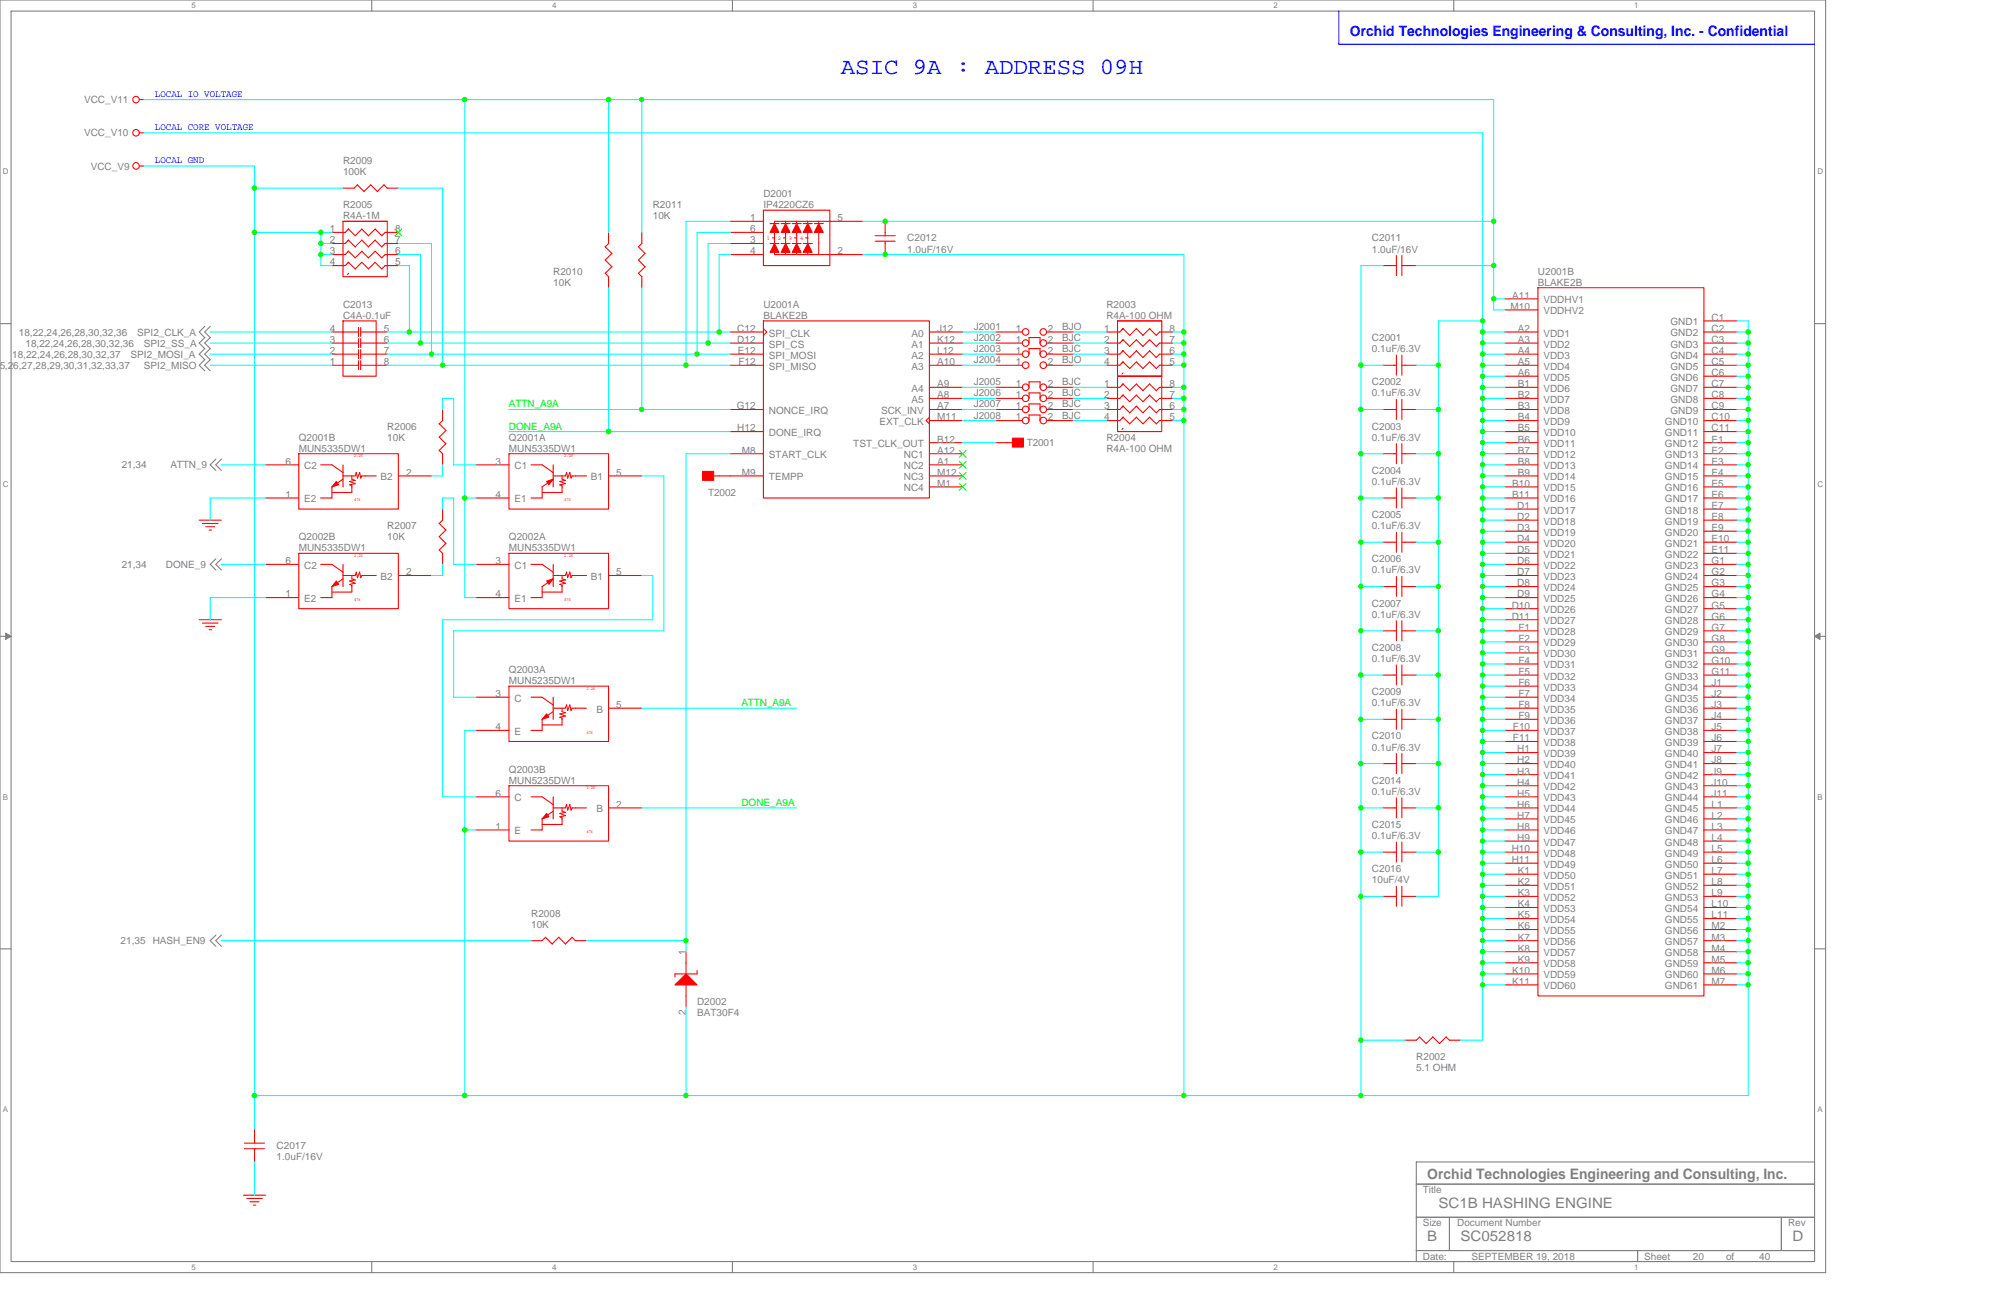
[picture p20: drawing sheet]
<svg xmlns="http://www.w3.org/2000/svg" width="432mm" height="279mm" viewBox="0 0 432 279" stroke-linecap="round" stroke-linejoin="round" font-family="sans-serif">
<defs><g id="words">
<text font-size="5" fill="#00f" x="181.5" y="15.9">ASIC 9A : ADDRESS 09H</text>
<text font-size="3.1" fill="#00f" x="291.3" y="7.7">Orchid Technologies Engineering &amp; Consulting, Inc. - Confidential</text>
<g font-size="3.1" fill="#808080">
<text x="308" y="254.3">Orchid Technologies Engineering and Consulting, Inc.</text>
<text x="310.4" y="260.7">SC1B HASHING ENGINE</text>
<text x="308" y="267.8">B</text>
<text x="315.2" y="267.8">SC052818</text>
<text x="386.8" y="267.8">D</text>
</g>
<g font-size="2.2" fill="#808080">
<text x="18.1" y="22.2">VCC_V11</text>
<text x="18.1" y="29.4">VCC_V10</text>
<text x="74" y="35.4">R2009</text>
<text x="19.6" y="36.6">VCC_V9</text>
<text x="74" y="37.8">100K</text>
<text x="74" y="44.9">R2005</text>
<text x="74" y="47.3">R4A-1M</text>
<text x="140.9" y="44.9">R2011</text>
<text x="140.9" y="47.3">10K</text>
<text x="161.9" y="47.7">1</text>
<text x="164.7" y="42.5">D2001</text>
<text x="164.7" y="44.9">IP4220CZ6</text>
<text x="180.7" y="47.7">5</text>
<text x="71.1" y="50.1">1</text>
<text x="71.1" y="52.5">2</text>
<text x="85.2" y="50.1">8</text>
<text x="85.2" y="52.5">7</text>
<text x="161.9" y="50.1">6</text>
<text x="161.9" y="52.5">3</text>
<text x="195.8" y="52.1">C2012</text>
<text x="296.1" y="52.1">C2011</text>
<text x="71.1" y="54.9">3</text>
<text x="71.1" y="57.3">4</text>
<text x="85.2" y="54.9">6</text>
<text x="85.2" y="57.3">5</text>
<text x="119.4" y="59.2">R2010</text>
<text x="161.9" y="54.9">4</text>
<text x="180.7" y="54.9">2</text>
<text x="195.8" y="54.5">1.0uF/16V</text>
<text x="296.1" y="54.5">1.0uF/16V</text>
<text x="331.9" y="59.2">U2001B</text>
<text x="119.4" y="61.6">10K</text>
<text x="326.3" y="64.5">A11</text>
<text x="331.9" y="61.6">BLAKE2B</text>
<text x="333.1" y="65.4">VDDHV1</text>
<text x="71.1" y="71.6">4</text>
<text x="74" y="66.4">C2013</text>
<text x="74" y="68.8">C4A-0.1uF</text>
<text x="82.8" y="71.6">5</text>
<text x="159.1" y="71.6">C12</text>
<text x="164.7" y="66.4">U2001A</text>
<text x="164.7" y="68.8">BLAKE2B</text>
<text x="202.2" y="71.6">J12</text>
<text x="210.1" y="71.2">J2001</text>
<text x="219.2" y="71.6">1</text>
<text x="226.1" y="71.6">2</text>
<text x="229.2" y="71.2">BJO</text>
<text x="238.3" y="71.6">1</text>
<text x="238.8" y="66.4">R2003</text>
<text x="238.8" y="68.8">R4A-100 OHM</text>
<text x="252.4" y="71.6">8</text>
<text x="326" y="66.8">M10</text>
<text x="327.6" y="71.6">A2</text>
<text x="333.1" y="67.8">VDDHV2</text>
<text x="360.5" y="70.2">GND1</text>
<text x="369.4" y="69.2">C1</text>
<text x="369.4" y="71.6">C2</text>
<text x="2.6" y="77.2">18,22,24,26,28,30,32,37</text>
<text x="4.1" y="72.4">18,22,24,26,28,30,32,36</text>
<text x="5.5" y="74.8">18,22,24,26,28,30,32,36</text>
<text x="28.2" y="77.2">SPI2_MOSI_A</text>
<text x="29.6" y="72.4">SPI2_CLK_A</text>
<text x="31.1" y="74.8">SPI2_SS_A</text>
<text x="71.1" y="76.4">2</text>
<text x="71.1" y="74">3</text>
<text x="82.8" y="74">6</text>
<text x="82.8" y="76.4">7</text>
<text x="159.1" y="74">D12</text>
<text x="159.2" y="76.4">E12</text>
<text x="165.9" y="72.6">SPI_CLK</text>
<text x="165.9" y="75">SPI_CS</text>
<text x="165.9" y="77.4">SPI_MOSI</text>
<text x="196.7" y="72.6">A0</text>
<text x="196.7" y="75">A1</text>
<text x="196.7" y="77.4">A2</text>
<text x="202.2" y="74">K12</text>
<text x="202.2" y="76.4">L12</text>
<text x="210.1" y="73.6">J2002</text>
<text x="210.1" y="76">J2003</text>
<text x="219.2" y="74">1</text>
<text x="219.2" y="76.4">1</text>
<text x="226.1" y="74">2</text>
<text x="226.1" y="76.4">2</text>
<text x="229.2" y="73.6">BJC</text>
<text x="229.2" y="76">BJC</text>
<text x="238.3" y="74">2</text>
<text x="238.3" y="76.4">3</text>
<text x="252.4" y="74">7</text>
<text x="252.4" y="76.4">6</text>
<text x="296.1" y="73.6">C2001</text>
<text x="296.1" y="76">0.1uF/6.3V</text>
<text x="327.6" y="74">A3</text>
<text x="327.6" y="76.4">A4</text>
<text x="333.1" y="72.6">VDD1</text>
<text x="333.1" y="75">VDD2</text>
<text x="333.1" y="77.4">VDD3</text>
<text x="360.5" y="72.6">GND2</text>
<text x="360.5" y="75">GND3</text>
<text x="360.5" y="77.4">GND4</text>
<text x="369.4" y="74">C3</text>
<text x="369.4" y="76.4">C4</text>
<text x="-.1" y="79.5">5,26,27,28,29,30,31,32,33,37</text>
<text x="31.1" y="79.5">SPI2_MISO</text>
<text x="71.1" y="78.8">1</text>
<text x="82.8" y="78.8">8</text>
<text x="159.3" y="78.8">F12</text>
<text x="165.9" y="79.8">SPI_MISO</text>
<text x="196.7" y="79.8">A3</text>
<text x="202.2" y="78.8">A10</text>
<text x="202.2" y="83.5">A9</text>
<text x="210.1" y="78.4">J2004</text>
<text x="210.1" y="83.1">J2005</text>
<text x="219.2" y="78.8">1</text>
<text x="219.2" y="83.5">1</text>
<text x="226.1" y="78.8">2</text>
<text x="226.1" y="83.5">2</text>
<text x="229.2" y="78.4">BJO</text>
<text x="229.2" y="83.1">BJC</text>
<text x="238.3" y="78.8">4</text>
<text x="238.3" y="83.5">1</text>
<text x="252.4" y="78.8">5</text>
<text x="252.4" y="83.5">8</text>
<text x="296.1" y="83.1">C2002</text>
<text x="327.6" y="78.8">A5</text>
<text x="327.6" y="81.2">A6</text>
<text x="327.6" y="83.5">B1</text>
<text x="333.1" y="79.8">VDD4</text>
<text x="333.1" y="82.1">VDD5</text>
<text x="360.5" y="79.8">GND5</text>
<text x="360.5" y="82.1">GND6</text>
<text x="369.4" y="78.8">C5</text>
<text x="369.4" y="81.2">C6</text>
<text x="369.4" y="83.5">C7</text>
<text x="159" y="88.3">G12</text>
<text x="165.9" y="89.3">NONCE_IRQ</text>
<text x="190.1" y="89.3">SCK_INV</text>
<text x="196.7" y="84.5">A4</text>
<text x="196.7" y="86.9">A5</text>
<text x="202.2" y="85.9">A8</text>
<text x="202.2" y="88.3">A7</text>
<text x="210.1" y="87.9">J2007</text>
<text x="210.1" y="85.5">J2006</text>
<text x="219.2" y="88.3">1</text>
<text x="219.2" y="85.9">1</text>
<text x="226.1" y="88.3">2</text>
<text x="226.1" y="85.9">2</text>
<text x="229.2" y="87.9">BJC</text>
<text x="229.2" y="85.5">BJC</text>
<text x="238.3" y="85.9">2</text>
<text x="238.3" y="88.3">3</text>
<text x="252.4" y="85.9">7</text>
<text x="252.4" y="88.3">6</text>
<text x="296.1" y="85.5">0.1uF/6.3V</text>
<text x="327.6" y="85.9">B2</text>
<text x="327.6" y="88.3">B3</text>
<text x="333.1" y="84.5">VDD6</text>
<text x="333.1" y="86.9">VDD7</text>
<text x="333.1" y="89.3">VDD8</text>
<text x="360.5" y="84.5">GND7</text>
<text x="360.5" y="86.9">GND8</text>
<text x="360.5" y="89.3">GND9</text>
<text x="369.4" y="85.9">C8</text>
<text x="369.4" y="88.3">C9</text>
<text x="64.5" y="95.1">Q2001B</text>
<text x="83.6" y="92.7">R2006</text>
<text x="83.6" y="95.1">10K</text>
<text x="109.8" y="95.1">Q2001A</text>
<text x="159.1" y="93.1">H12</text>
<text x="165.9" y="94.1">DONE_IRQ</text>
<text x="189.8" y="91.7">EXT_CLK</text>
<text x="202.2" y="95.5">B12</text>
<text x="202.2" y="90.7">M11</text>
<text x="210.1" y="90.3">J2008</text>
<text x="219.2" y="90.7">1</text>
<text x="226.1" y="90.7">2</text>
<text x="229.2" y="90.3">BJC</text>
<text x="238.3" y="90.7">4</text>
<text x="238.8" y="95.1">R2004</text>
<text x="252.4" y="90.7">5</text>
<text x="296.1" y="92.7">C2003</text>
<text x="296.1" y="95.1">0.1uF/6.3V</text>
<text x="327.6" y="90.7">B4</text>
<text x="327.6" y="93.1">B5</text>
<text x="327.6" y="95.5">B6</text>
<text x="333.1" y="91.7">VDD9</text>
<text x="333.1" y="94.1">VDD10</text>
<text x="359.3" y="91.7">GND10</text>
<text x="359.3" y="94.1">GND11</text>
<text x="369.4" y="90.7">C10</text>
<text x="369.4" y="93.1">C11</text>
<text x="369.4" y="95.5">E1</text>
<text x="26.3" y="101">21,34</text>
<text x="36.8" y="101">ATTN_9</text>
<text x="61.6" y="100.3">6</text>
<text x="64.5" y="97.5">MUN5335DW1</text>
<text x="65.7" y="101.3">C2</text>
<text x="107" y="100.3">3</text>
<text x="109.8" y="97.5">MUN5335DW1</text>
<text x="111" y="101.3">C1</text>
<text x="160.1" y="97.9">M8</text>
<text x="165.9" y="98.9">START_CLK</text>
<text x="184.1" y="96.5">TST_CLK_OUT</text>
<text x="195" y="101.3">NC2</text>
<text x="195" y="98.9">NC1</text>
<text x="202.2" y="97.9">A12</text>
<text x="202.2" y="100.3">A1</text>
<text x="221.6" y="96.3">T2001</text>
<text x="238.8" y="97.5">R4A-100 OHM</text>
<text x="327.6" y="97.9">B7</text>
<text x="327.6" y="100.3">B8</text>
<text x="333.1" y="96.5">VDD11</text>
<text x="333.1" y="98.9">VDD12</text>
<text x="333.1" y="101.3">VDD13</text>
<text x="359.3" y="96.5">GND12</text>
<text x="359.3" y="98.9">GND13</text>
<text x="359.3" y="101.3">GND14</text>
<text x="369.4" y="97.9">E2</text>
<text x="369.4" y="100.3">E3</text>
<text x="61.6" y="107.4">1</text>
<text x="82.1" y="103.7">B2</text>
<text x="87.6" y="102.7">2</text>
<text x="107" y="107.4">4</text>
<text x="127.5" y="103.7">B1</text>
<text x="133" y="102.7">5</text>
<text x="152.8" y="107">T2002</text>
<text x="160.1" y="102.7">M9</text>
<text x="165.9" y="103.7">TEMPP</text>
<text x="195" y="103.7">NC3</text>
<text x="195" y="106">NC4</text>
<text x="202.2" y="102.7">M12</text>
<text x="202.2" y="105">M1</text>
<text x="296.1" y="102.2">C2004</text>
<text x="296.1" y="104.6">0.1uF/6.3V</text>
<text x="326.3" y="105">B10</text>
<text x="326.3" y="107.4">B11</text>
<text x="327.6" y="102.7">B9</text>
<text x="333.1" y="103.7">VDD14</text>
<text x="333.1" y="106">VDD15</text>
<text x="359.3" y="103.6">GND15</text>
<text x="359.3" y="106">GND16</text>
<text x="369.4" y="102.7">E4</text>
<text x="369.4" y="105">E5</text>
<text x="369.4" y="107.4">E6</text>
<text x="65.7" y="108.4">E2</text>
<text x="111" y="108.4">E1</text>
<text x="296.1" y="111.8">C2005</text>
<text x="327.4" y="109.8">D1</text>
<text x="327.4" y="112.2">D2</text>
<text x="333.1" y="108.4">VDD16</text>
<text x="333.1" y="110.8">VDD17</text>
<text x="333.1" y="113.2">VDD18</text>
<text x="359.3" y="108.4">GND17</text>
<text x="359.3" y="110.8">GND18</text>
<text x="359.3" y="113.2">GND19</text>
<text x="369.4" y="109.8">E7</text>
<text x="369.4" y="112.2">E8</text>
<text x="64.5" y="116.6">Q2002B</text>
<text x="64.5" y="118.9">MUN5335DW1</text>
<text x="83.6" y="114.2">R2007</text>
<text x="83.6" y="116.6">10K</text>
<text x="109.8" y="116.6">Q2002A</text>
<text x="109.8" y="118.9">MUN5335DW1</text>
<text x="296.1" y="114.2">0.1uF/6.3V</text>
<text x="327.4" y="114.6">D3</text>
<text x="327.4" y="117">D4</text>
<text x="327.4" y="119.4">D5</text>
<text x="333.1" y="115.6">VDD19</text>
<text x="333.1" y="118">VDD20</text>
<text x="359.3" y="115.6">GND20</text>
<text x="359.3" y="118">GND21</text>
<text x="369.4" y="114.6">E9</text>
<text x="369.4" y="117">E10</text>
<text x="369.4" y="119.4">E11</text>
<text x="26.3" y="122.5">21,34</text>
<text x="35.8" y="122.5">DONE_9</text>
<text x="61.6" y="121.8">6</text>
<text x="65.7" y="122.7">C2</text>
<text x="82.1" y="125.1">B2</text>
<text x="87.6" y="124.1">2</text>
<text x="107" y="121.8">3</text>
<text x="111" y="122.7">C1</text>
<text x="127.5" y="125.1">B1</text>
<text x="133" y="124.1">5</text>
<text x="296.1" y="121.3">C2006</text>
<text x="296.1" y="123.7">0.1uF/6.3V</text>
<text x="327.4" y="121.8">D6</text>
<text x="327.4" y="124.1">D7</text>
<text x="333.1" y="120.4">VDD21</text>
<text x="333.1" y="122.7">VDD22</text>
<text x="333.1" y="125.1">VDD23</text>
<text x="359.3" y="120.3">GND22</text>
<text x="359.3" y="122.7">GND23</text>
<text x="359.3" y="125.1">GND24</text>
<text x="369.4" y="121.8">G1</text>
<text x="369.4" y="124.1">G2</text>
<text x="61.6" y="128.9">1</text>
<text x="65.7" y="129.9">E2</text>
<text x="107" y="128.9">4</text>
<text x="111" y="129.9">E1</text>
<text x="296.1" y="130.9">C2007</text>
<text x="326.2" y="131.3">D10</text>
<text x="327.4" y="126.5">D8</text>
<text x="327.4" y="128.9">D9</text>
<text x="333.1" y="127.5">VDD24</text>
<text x="333.1" y="129.9">VDD25</text>
<text x="359.3" y="127.5">GND25</text>
<text x="359.3" y="129.9">GND26</text>
<text x="369.4" y="126.5">G3</text>
<text x="369.4" y="128.9">G4</text>
<text x="369.4" y="131.3">G5</text>
<text x="296.1" y="133.3">0.1uF/6.3V</text>
<text x="326.2" y="133.7">D11</text>
<text x="327.7" y="136.1">F1</text>
<text x="333.1" y="132.3">VDD26</text>
<text x="333.1" y="134.7">VDD27</text>
<text x="333.1" y="137.1">VDD28</text>
<text x="359.3" y="132.3">GND27</text>
<text x="359.3" y="134.7">GND28</text>
<text x="359.3" y="137.1">GND29</text>
<text x="369.4" y="133.7">G6</text>
<text x="369.4" y="136.1">G7</text>
<text x="296.1" y="140.4">C2008</text>
<text x="296.1" y="142.8">0.1uF/6.3V</text>
<text x="327.7" y="138.5">F2</text>
<text x="327.7" y="140.8">F3</text>
<text x="327.7" y="143.2">F4</text>
<text x="333.1" y="139.5">VDD29</text>
<text x="333.1" y="141.8">VDD30</text>
<text x="359.3" y="139.5">GND30</text>
<text x="359.3" y="141.8">GND31</text>
<text x="369.4" y="138.5">G8</text>
<text x="369.4" y="140.8">G9</text>
<text x="369.4" y="143.2">G10</text>
<text x="109.8" y="145.2">Q2003A</text>
<text x="109.8" y="147.6">MUN5235DW1</text>
<text x="296.1" y="150">C2009</text>
<text x="327.7" y="145.6">F5</text>
<text x="327.7" y="148">F6</text>
<text x="333.1" y="144.2">VDD31</text>
<text x="333.1" y="146.6">VDD32</text>
<text x="333.1" y="149">VDD33</text>
<text x="359.3" y="144.2">GND32</text>
<text x="359.3" y="146.6">GND33</text>
<text x="359.3" y="149">GND34</text>
<text x="369.4" y="145.6">G11</text>
<text x="369.4" y="148">J1</text>
<text x="107" y="150.4">3</text>
<text x="111" y="151.4">C</text>
<text x="128.7" y="153.8">B</text>
<text x="133" y="152.8">5</text>
<text x="296.1" y="152.4">0.1uF/6.3V</text>
<text x="327.7" y="150.4">F7</text>
<text x="327.7" y="152.8">F8</text>
<text x="327.7" y="155.2">F9</text>
<text x="333.1" y="151.4">VDD34</text>
<text x="333.1" y="153.8">VDD35</text>
<text x="359.3" y="151.4">GND35</text>
<text x="359.3" y="153.8">GND36</text>
<text x="369.4" y="150.4">J2</text>
<text x="369.4" y="152.8">J3</text>
<text x="369.4" y="155.2">J4</text>
<text x="107" y="157.6">4</text>
<text x="111" y="158.6">E</text>
<text x="296.1" y="159.5">C2010</text>
<text x="296.1" y="161.9">0.1uF/6.3V</text>
<text x="326.5" y="157.6">F10</text>
<text x="326.5" y="160">F11</text>
<text x="333.1" y="156.2">VDD36</text>
<text x="333.1" y="158.6">VDD37</text>
<text x="333.1" y="160.9">VDD38</text>
<text x="359.3" y="156.2">GND37</text>
<text x="359.3" y="158.6">GND38</text>
<text x="359.3" y="160.9">GND39</text>
<text x="369.4" y="157.6">J5</text>
<text x="369.4" y="160">J6</text>
<text x="109.8" y="166.7">Q2003B</text>
<text x="327.4" y="162.3">H1</text>
<text x="327.4" y="164.7">H2</text>
<text x="327.4" y="167.1">H3</text>
<text x="333.1" y="163.3">VDD39</text>
<text x="333.1" y="165.7">VDD40</text>
<text x="359.3" y="163.3">GND40</text>
<text x="359.3" y="165.7">GND41</text>
<text x="369.4" y="162.3">J7</text>
<text x="369.4" y="164.7">J8</text>
<text x="369.4" y="167.1">J9</text>
<text x="107" y="171.9">6</text>
<text x="109.8" y="169.1">MUN5235DW1</text>
<text x="111" y="172.9">C</text>
<text x="296.1" y="169.1">C2014</text>
<text x="296.1" y="171.5">0.1uF/6.3V</text>
<text x="327.4" y="169.5">H4</text>
<text x="327.4" y="171.9">H5</text>
<text x="333.1" y="168.1">VDD41</text>
<text x="333.1" y="170.5">VDD42</text>
<text x="333.1" y="172.9">VDD43</text>
<text x="359.3" y="168.1">GND42</text>
<text x="359.3" y="170.5">GND43</text>
<text x="359.3" y="172.9">GND44</text>
<text x="369.4" y="169.5">J10</text>
<text x="369.4" y="171.9">J11</text>
<text x="107" y="179">1</text>
<text x="128.7" y="175.3">B</text>
<text x="133" y="174.3">2</text>
<text x="296.1" y="178.6">C2015</text>
<text x="327.4" y="174.3">H6</text>
<text x="327.4" y="176.7">H7</text>
<text x="327.4" y="179">H8</text>
<text x="333.1" y="175.3">VDD44</text>
<text x="333.1" y="177.6">VDD45</text>
<text x="359.3" y="175.3">GND45</text>
<text x="359.3" y="177.6">GND46</text>
<text x="369.4" y="174.3">L1</text>
<text x="369.4" y="176.7">L2</text>
<text x="369.4" y="179">L3</text>
<text x="111" y="180">E</text>
<text x="296.1" y="181">0.1uF/6.3V</text>
<text x="326.2" y="183.8">H10</text>
<text x="327.4" y="181.4">H9</text>
<text x="333.1" y="180">VDD46</text>
<text x="333.1" y="182.4">VDD47</text>
<text x="333.1" y="184.8">VDD48</text>
<text x="359.3" y="180">GND47</text>
<text x="359.3" y="182.4">GND48</text>
<text x="359.3" y="184.8">GND49</text>
<text x="369.4" y="181.4">L4</text>
<text x="369.4" y="183.8">L5</text>
<text x="296.1" y="188.2">C2016</text>
<text x="296.1" y="190.6">10uF/4V</text>
<text x="326.2" y="186.2">H11</text>
<text x="327.6" y="188.6">K1</text>
<text x="327.6" y="191">K2</text>
<text x="333.1" y="187.2">VDD49</text>
<text x="333.1" y="189.6">VDD50</text>
<text x="333.1" y="192">VDD51</text>
<text x="359.3" y="187.2">GND50</text>
<text x="359.3" y="189.6">GND51</text>
<text x="359.3" y="192">GND52</text>
<text x="369.4" y="186.2">L6</text>
<text x="369.4" y="188.6">L7</text>
<text x="369.4" y="191">L8</text>
<text x="114.6" y="197.7">R2008</text>
<text x="327.6" y="193.4">K3</text>
<text x="327.6" y="195.8">K4</text>
<text x="333.1" y="194.4">VDD52</text>
<text x="333.1" y="196.8">VDD53</text>
<text x="359.3" y="194.4">GND53</text>
<text x="359.3" y="196.8">GND54</text>
<text x="369.4" y="193.4">L9</text>
<text x="369.4" y="195.8">L10</text>
<text x="26" y="203.7">21,35</text>
<text x="33" y="203.7">HASH_EN9</text>
<text x="114.6" y="200.1">10K</text>
<text x="327.6" y="198.2">K5</text>
<text x="327.6" y="200.5">K6</text>
<text x="327.6" y="202.9">K7</text>
<text x="333.1" y="199.2">VDD54</text>
<text x="333.1" y="201.5">VDD55</text>
<text x="333.1" y="203.9">VDD56</text>
<text x="359.3" y="199.1">GND55</text>
<text x="359.3" y="201.5">GND56</text>
<text x="359.3" y="203.9">GND57</text>
<text x="369.4" y="198.2">L11</text>
<text x="369.4" y="200.5">M2</text>
<text x="369.4" y="202.9">M3</text>
<text x="148" y="206.1" transform="rotate(-90 148 206.1)">1</text>
<text x="327.6" y="205.3">K8</text>
<text x="327.6" y="207.7">K9</text>
<text x="333.1" y="206.3">VDD57</text>
<text x="333.1" y="208.7">VDD58</text>
<text x="359.3" y="206.3">GND58</text>
<text x="359.3" y="208.7">GND59</text>
<text x="369.4" y="205.3">M4</text>
<text x="369.4" y="207.7">M5</text>
<text x="326.3" y="210.1">K10</text>
<text x="326.3" y="212.5">K11</text>
<text x="333.1" y="211.1">VDD59</text>
<text x="333.1" y="213.5">VDD60</text>
<text x="359.3" y="211.1">GND60</text>
<text x="359.3" y="213.5">GND61</text>
<text x="369.4" y="210.1">M6</text>
<text x="369.4" y="212.5">M7</text>
<text x="148" y="219.1" transform="rotate(-90 148 219.1)">2</text>
<text x="150.4" y="216.8">D2002</text>
<text x="150.4" y="219.2">BAT30F4</text>
<text x="305.6" y="228.8">R2002</text>
<text x="305.6" y="231.2">5.1 OHM</text>
<text x="59.7" y="247.9">C2017</text>
<text x="59.7" y="250.3">1.0uF/16V</text>
<text x="307" y="257.4">Title</text>
<text x="307" y="264.6">Size</text>
<text x="314.5" y="264.6">Document Number</text>
<text x="385.8" y="264.6">Rev</text>
<text x="307" y="271.8">Date:</text>
<text x="317.6" y="271.8">SEPTEMBER 19, 2018</text>
<text x="354.8" y="271.8">Sheet</text>
<text x="365.3" y="271.8">20</text>
<text x="372.5" y="271.8">of</text>
<text x="379.6" y="271.8">40</text>
</g>
<g font-size="2.2" fill="#00f">
<text x="33.4" y="20.8">LOCAL IO VOLTAGE</text>
<text x="33.4" y="28">LOCAL CORE VOLTAGE</text>
<text x="33.4" y="35.1">LOCAL GND</text>
</g>
<g font-size="2.2" fill="#0f0">
<text x="109.8" y="87.9">ATTN_A9A</text>
<text x="109.8" y="92.7">DONE_A9A</text>
<text x="160" y="152.4">ATTN_A9A</text>
<text x="160" y="173.9">DONE_A9A</text>
</g>
<g font-size="1.7" fill="#808080">
<text x="41.3" y="1.8">5</text>
<text x="119.1" y="1.8">4</text>
<text x="197" y="1.8">3</text>
<text x="274.8" y="1.8">2</text>
<text x="352.6" y="1.8">1</text>
<text x=".6" y="37.6">D</text>
<text x="392.2" y="37.6">D</text>
<text x=".6" y="105.1">C</text>
<text x="392.2" y="105.1">C</text>
<text x=".6" y="172.5">B</text>
<text x="392.2" y="172.5">B</text>
<text x=".6" y="240">A</text>
<text x="392.2" y="240">A</text>
<text x="41.3" y="274">5</text>
<text x="119.1" y="274">4</text>
<text x="197" y="274">3</text>
<text x="274.8" y="274">2</text>
<text x="352.6" y="274">1</text>
</g>
<g font-size="1.2" fill="#f00">
<text x="165.5" y="51.8">1</text>
<text x="167.9" y="51.8">2</text>
<text x="170.2" y="51.8">3</text>
<text x="172.6" y="51.8">4</text>
</g>
<g font-size="1" fill="#f00">
<text x="76.4" y="98.6">2.2K</text>
<text x="121.8" y="98.6">2.2K</text>
<text x="76.4" y="108.2">47K</text>
<text x="121.8" y="108.2">47K</text>
<text x="76.4" y="120.1">2.2K</text>
<text x="121.8" y="120.1">2.2K</text>
<text x="76.4" y="129.7">47K</text>
<text x="121.8" y="129.7">47K</text>
<text x="126.6" y="148.8">2.2K</text>
<text x="126.6" y="158.3">47K</text>
<text x="126.6" y="170.3">2.2K</text>
<text x="126.6" y="179.8">47K</text>
</g>
</g></defs>
<path d="M0 0h394v274.6h-394zM2.4 2.4h389.2v269.8h-389.2z" fill="none" stroke="#808080" stroke-width=".23"/>
<g fill="#fff">
<path d="M41.3 .3h.9v1.8h-.9z"/>
<path d="M41.3 272.4h.9v1.9h-.9z"/>
</g>
<path d="M80.2 0v2.4M80.2 272.2v2.4" fill="none" stroke="#808080" stroke-width=".23"/>
<g fill="#fff">
<path d="M119.1 .3h1v1.8h-1z"/>
<path d="M119.1 272.4h1v1.9h-1z"/>
</g>
<path d="M158.1 0v2.4M158.1 272.2v2.4" fill="none" stroke="#808080" stroke-width=".23"/>
<g fill="#fff">
<path d="M197 .3h.9v1.8h-.9z"/>
<path d="M197 272.4h.9v1.9h-.9z"/>
</g>
<path d="M235.9 0v2.4M235.9 272.2v2.4" fill="none" stroke="#808080" stroke-width=".23"/>
<g fill="#fff">
<path d="M274.8 .3h.9v1.8h-.9z"/>
<path d="M274.8 272.4h.9v1.9h-.9z"/>
</g>
<path d="M313.7 0v2.4M313.7 272.2v2.4" fill="none" stroke="#808080" stroke-width=".23"/>
<g fill="#fff">
<path d="M352.6 .3h.9v1.8h-.9z"/>
<path d="M352.6 272.4h.9v1.9h-.9z"/>
<path d="M.6 36.1h1.2v1.9h-1.2z"/>
<path d="M392.2 36.1h1.2v1.9h-1.2z"/>
<path d="M.6 103.5h1.2v1.9h-1.2z"/>
<path d="M392.2 103.5h1.2v1.9h-1.2z"/>
</g>
<path d="M0 69.8h2.4M391.6 69.8h2.4" fill="none" stroke="#808080" stroke-width=".23"/>
<g fill="#fff">
<path d="M.6 171h1.1v1.9h-1.1z"/>
<path d="M392.2 171h1.1v1.9h-1.1z"/>
</g>
<path d="M0 137.3h2.4M391.6 137.3h2.4" fill="none" stroke="#808080" stroke-width=".23"/>
<g fill="#808080" stroke="#808080" stroke-width=".22">
<path d="M1.2 136.6l1.2 .7-1.2 .7z"/>
<path d="M391.6 137.3l1.1-.7v1.4z"/>
</g>
<g fill="#fff">
<path d="M.6 238.4h1.1v1.9h-1.1z"/>
<path d="M392.2 238.4h1.1v1.9h-1.1z"/>
</g>
<g fill="none" stroke="#808080" stroke-width=".23">
<path d="M44.2 77.6l-1.2 1.2 1.2 1.2M44.2 70.4l-1.2 1.2 1.2 1.3-1.2 1.1 1.2 1.2-1.2 1.2 1.2 1.2M45.4 77.6l-1.2 1.2 1.2 1.2M45.4 70.4l-1.2 1.2 1.2 1.3-1.2 1.1 1.2 1.2-1.2 1.2 1.2 1.2M46.6 99.1l-1.2 1.2 1.2 1.2M47.8 99.1l-1.2 1.2 1.2 1.2M46.6 120.6l-1.2 1.2 1.2 1.2M47.8 120.6l-1.2 1.2 1.2 1.2M0 204.7h2.4M46.6 201.7l-1.2 1.2 1.2 1.3M47.8 201.7l-1.2 1.2 1.2 1.3M391.6 204.7h2.4"/>
<path d="M305.6 250.7h86v4.8h-86zM305.6 255.5h86v7.1h-86zM305.6 262.6h7.2v7.2h-7.2zM305.6 269.8h47.8v2.4h-47.8zM312.8 262.6h71.6v7.2h-71.6zM353.4 269.8h38.2v2.4h-38.2zM384.4 262.6h7.2v7.2h-7.2z"/>
</g>
<path d="M288.9 2.4v7.2l102.7-.1" fill="none" stroke="#00f" stroke-width=".23"/>
<g fill="none" stroke="#f00" stroke-width=".23">
<path d="M30.1 35.8h1M30.1 28.7h1M30.1 21.5h1M71.6 57.3h2.9l.7-.7 1.5 1.4M74 47.8h9.6v11.9h-9.6zM74 47.8h9.6M74 40.6h2.4l.8-.7 1.4 1.4 1.4-1.4 1.4 1.4M75 54.4l.2-.2-.7 .7h-2.9M75.2 51.8l1.5 1.5M75.2 49.4l-.2 .3M75.2 51.8l-.2 .2M75.2 58.9l-.2 .3"/>
<path d="M75.2 51.8l-.7 .7h-2.9M75.2 49.4l-.7 .7h-2.9M78.1 51.8l1.4 1.5M78.1 56.6l1.4 1.4M78.1 49.4l-1.4 1.5-1.5-1.5M78.1 51.8l-1.5 1.5M78.1 54.2l-1.4 1.4-1.5-1.4M78.1 56.6l-1.5 1.4M80.9 49.4l1.5 1.5 .7-.8M80.9 51.8l1.5 1.5M80.9 54.2l1.5 1.4 .7-.7M80.9 56.6l1.5 1.4"/>
<path d="M81 49.4l-1.5 1.5-1.4-1.5M81 51.8l-1.5 1.5M81 54.2l-1.5 1.4-1.4-1.4M81 56.6l-1.5 1.4M83.1 50.1h2.9M83.1 52.5l-.7 .8M83.1 57.3l-.7 .7M86 52.5h-2.9M86 54.9h-2.9M86 57.3h-2.9M86 40.6h-2.4l-.7-.7-1.5 1.4M130.6 56.1l1.4 1.5"/>
<path d="M130.6 53.2l1.4 1.5M130.6 58.9l.7 .8v2.4M131.3 50.1v2.4M131.3 52.5l-.7 .8M132.1 57.5l-1.5 1.5M132.1 54.7l-1.5 1.4M137.8 56.1l1.4 1.5M137.8 53.2l1.4 1.5M137.8 58.9l.7 .8v2.4M138.5 50.1v2.4M138.5 52.5l-.7 .8M139.2 57.5l-1.4 1.5"/>
<path d="M139.2 54.7l-1.4 1.4M157.6 52.5h7.1M157.6 47.8h7.1M157.6 54.9h7.1M157.6 50.1h7.1M164.7 45.4h14.4v11.9h-14.4zM166.2 48.2h1.9M166.2 52.5h1.9M166.7 51.3h.5M167.1 50.1v2.4M167.1 54.4v.5h19.1M168.6 48.2h1.9"/>
<path d="M168.6 52.5h1.9M169 51.3h.5M169.5 47.7v.5M169.5 50.1v2.4M169.5 54.4v.5M171 48.2h1.9M171 52.5h1.9M171.4 51.3h.5M171.9 47.7v.5M171.9 50.1v2.4M171.9 54.4v.5M173.3 48.2h2"/>
<path d="M173.3 52.5h2M173.8 51.3h.5M174.3 47.7v.5M174.3 50.1v2.4M174.3 54.4v.5M175.7 48.2h2M176.7 47.7v.5M176.7 50.1v4.8M186.2 47.8l-19.1-.1v.5M188.8 50.9h4.4M188.8 52h4.4M191 47.8v3.1"/>
<path d="M191 52v2.9M298.4 57.3h2.9M301.3 55.1v4.4M302.5 57.3h3.1M302.5 55.1v4.4M71.6 78.8h5.8M71.6 76.4h5.8M71.6 74h5.8M71.6 71.6h5.8M74 69.2h7.2v12h-7.2zM77.4 70.7v1.9M77.4 73v2"/>
<path d="M77.4 75.4v2M77.4 77.8v2M77.8 78.8h5.8M77.8 76.4h5.8M77.8 74h5.8M77.8 70.7v1.9M77.8 73v2M77.8 75.4v2M77.8 77.8v2M83.6 71.6h-5.8M157.6 78.8h7.1M157.6 76.4h7.1"/>
<path d="M157.6 74h7.1M157.6 71.6h7.1M164.7 69.2h35.9v38.2h-35.9zM164.7 70.9l.8 .7-.8 .7M200.6 78.8h7.1M200.6 76.4h7.1M200.6 74h7.1M200.6 71.6h7.1M214.9 78.8h5.7M214.9 76.4h5.7M214.9 74h5.7M214.9 71.6h5.7"/>
<path d="M224.4 72.8v1.2M224.4 75.2v1.2M224.5 72.8h-2.4v1.2M224.5 75.2h-2.4v1.2M225.9 78.8h5.7M225.9 76.4h5.7M225.9 74h5.7M225.9 71.6h5.7M241.2 69.2h9.5M241.2 69.2h9.5v12h-9.5zM242.1 73.5l.3-.2-.7 .7h-2.9M242.3 73.3l1.5 1.5"/>
<path d="M242.4 70.9l-.7 .7h-2.9M242.4 70.9l-.3 .3M242.4 75.7l-.3 .2M242.4 78.1l-.3 .2M242.4 75.7l-.7 .7h-2.9M242.4 78.1l-.7 .7h-2.9M245.2 73.3l1.5 1.5M245.2 70.9l-1.4 1.5-1.5-1.5M245.2 73.3l-1.4 1.4M245.2 75.7l-1.4 1.5-1.5-1.5M245.2 78.1l-1.4 1.4-1.5-1.4M248.1 70.9l1.4 1.5 .8-.8"/>
<path d="M248.1 73.3l1.4 1.5M248.1 75.7l1.4 1.5 .8-.8M248.1 78.1l1.4 1.4 .8-.7M248.1 70.9l-1.4 1.5-1.5-1.5M248.1 73.3l-1.5 1.4M248.1 75.7l-1.4 1.5-1.5-1.5M248.1 78.1l-1.4 1.4-1.5-1.4M250.3 74l-.8 .7M253.1 78.8h-2.9M253.1 76.4h-2.9M253.1 74h-2.9M253.1 71.6h-2.9"/>
<path d="M298.4 78.8h2.9M301.3 76.6v4.3M302.5 78.8h3.1M302.5 76.6v4.3M324.7 78.8h7.2M324.7 76.4h7.2M324.7 74h7.2M324.7 71.6h7.2M324.7 64.5h7.2M324.7 66.9h7.2M331.9 62.1h35.8v152.8h-35.8zM367.7 78.8h7.2"/>
<path d="M367.7 76.4h7.2M367.7 74h7.2M367.7 71.6h7.2M367.7 69.2h7.2M64.5 97.9h21.5v11.9h-21.5zM95.5 88.3v2.4M95.5 90.7l-.7 .7 1.4 1.5M96.2 95.7l-1.4 1.5 .7 .7v2.4M96.2 92.9l-1.4 1.4 1.4 1.4M109.8 97.9h21.5v11.9h-21.5zM157.6 88.3h7.1M157.6 97.9h7.1"/>
<path d="M157.6 93.1h7.1M200.6 90l-.8 .7 .8 .8M200.6 88.3h7.1M200.6 95.5h7.1M200.6 97.9h7.1M200.6 83.6h7.1M200.6 86h7.1M200.6 90.7h7.1M214.9 88.3h5.7M214.9 95.5h3.6M214.9 83.6h5.7M214.9 86h5.7"/>
<path d="M214.9 90.7h5.7M222.1 89.5v1.2M222.1 89.5h2.4M224.4 82.4v1.2M224.4 84.8v1.2M224.4 87.1v1.3M224.4 89.5v1.3M224.5 82.4h-2.4v1.2M224.5 84.8h-2.4v1.2M224.5 87.1h-2.4v1.2M225.9 88.3h5.7M225.9 83.6h5.7"/>
<path d="M225.9 86h5.7M225.9 90.7h5.7M241.2 81.2h9.5M241.2 81.2h9.5v11.9h-9.5zM242.1 83.1l.3-.3-.7 .8h-2.9M242.1 90.3l.3-.3-.7 .7h-2.9M242.3 82.8l1.5 1.5M242.4 85.2l-.3 .3M242.4 87.6l-.3 .3M242.4 92.4l-.3 .2M242.4 85.2l-.7 .8h-2.9M242.4 80.5l-.3 .2"/>
<path d="M242.4 87.6l-.7 .7h-2.9M245.2 82.8l1.5 1.5M245.2 82.8l-1.4 1.5M245.2 85.2l-1.4 1.5-1.5-1.5M245.2 87.6l-1.4 1.5-1.5-1.5M245.2 90l-1.4 1.5-1.5-1.5M248.1 82.8l1.4 1.5M248.1 85.2l1.4 1.5 .8-.8M248.1 87.6l1.4 1.5 .8-.8M248.1 90l1.4 1.5 .8-.8M248.1 82.8l-1.5 1.5M248.1 85.2l-1.4 1.5-1.5-1.5"/>
<path d="M248.1 87.6l-1.4 1.5-1.5-1.5M248.1 90l-1.4 1.5-1.5-1.5M250.3 83.5l-.8 .8M253.1 88.3h-2.9M253.1 83.6h-2.9M253.1 86h-2.9M253.1 90.7h-2.9M298.4 88.3h2.9M298.4 97.9h2.9M301.3 86.2v4.3M301.3 95.7v4.4M302.5 88.3h3.1"/>
<path d="M302.5 97.9h3.1M302.5 86.2v4.3M302.5 95.7v4.4M324.7 88.3h7.2M324.7 95.5h7.2M324.7 97.9h7.2M324.7 83.6h7.2M324.7 86h7.2M324.7 93.1h7.2M324.7 90.7h7.2M324.7 81.2h7.2M367.7 88.3h7.2"/>
<path d="M367.7 95.5h7.2M367.7 97.9h7.2M367.7 83.6h7.2M367.7 86h7.2M367.7 93.1h7.2M367.7 90.7h7.2M367.7 81.2h7.2M43 112.2h4.8M43.7 112.9h3.4M44.4 113.6h1.9M45.1 114.4h.5M57.3 100.3h7.2"/>
<path d="M57.3 107.4h7.2M64.5 119.4h21.5v11.9h-21.5zM69.2 100.3h2.4l2.4 1.7M71.6 105.1v2.3h-2.4M71.6 106.3h4.3M74 100.3v4.8M74 103.4l-2.4 1.7M75.5 104.6l.4 .2M75.5 103.9l1.2 .5M75.9 102.7v.7l.8 .3-1.3 .2M75.9 104.8v1.5M76.6 104.4l-1.2 .2"/>
<path d="M77.6 102l.3 1.2 .2-.5M77.6 101.9l-.4 1.3-.3-1.3-.3 .8h-2.6M81.2 102.7h-3.1M86 102.7h7.1M94.8 115.8l1.4 1.4-1.4 1.5M94.8 112.9l1.4 1.5M94.8 118.6l.7 .8v2.4M95.5 109.8v2.4M95.5 112.2l-.7 .7M96.2 114.3l-1.4 1.5M102.7 100.3h7.1M102.7 107.4h7.1"/>
<path d="M109.8 119.4h21.5v11.9h-21.5zM114.6 100.3h2.4l2.4 1.7M117 105.1v2.3h-2.4M117 106.3h4.3M119.4 100.3v4.8M119.4 103.4l-2.4 1.7M120.8 104.6l.5 .2M120.8 103.9l1.2 .5M121.3 102.7v.7l.7 .3-1.2 .2M121.3 104.8v1.5M122 104.4l-1.2 .2M122.3 101.9l-.3 .8h-2.6"/>
<path d="M123 102l.2 1.2 .3-.5M123 101.9l-.5 1.3-.2-1.2M126.6 102.7h-3.2M131.3 102.7h7.2M154 102.7h10.7M200.6 100.3h7.1M200.6 102.7h7.1M200.6 105.1h7.1M298.4 107.4h2.9M298.4 117h2.9M301.3 105.3v4.3M301.3 114.8v4.3"/>
<path d="M302.5 107.4h3.1M302.5 117h3.1M302.5 105.3v4.3M302.5 114.8v4.3M324.7 112.2h7.2M324.7 100.3h7.2M324.7 102.7h7.2M324.7 105.1h7.2M324.7 107.4h7.2M324.7 109.8h7.2M324.7 114.6h7.2M324.7 117h7.2"/>
<path d="M324.7 119.4h7.2M367.7 112.2h7.2M367.7 100.3h7.2M367.7 102.7h7.2M367.7 105.1h7.2M367.7 107.4h7.2M367.7 109.8h7.2M367.7 114.6h7.2M367.7 117h7.2M367.7 119.4h7.2M43 133.7h4.8M43.7 134.4h3.4"/>
<path d="M44.4 135.1h1.9M45.1 135.9h.5M57.3 121.8h7.2M57.3 128.9h7.2M69.2 121.8h2.4l2.4 1.7M71.6 126.6v2.3h-2.4M71.6 127.7h4.3M74 124.2h2.6l.3-.8 .3 1.3M74 121.8v4.8M74 124.9l-2.4 1.7M75.5 126.1l.4 .2M75.5 125.3l1.1 .5-1.2 .3"/>
<path d="M75.9 124.1v.8l.8 .2M75.9 126.3v1.4M76.6 125.1l-1.2 .3M77.6 123.4l.3 1.3M77.6 123.4l-.5 1.2M78.1 124.1l-.3 .5M81.2 124.2h-3.1M86 124.2h7.1M102.7 121.8h7.1M102.7 128.9h7.1M114.6 121.8h2.4l2.4 1.7M117 126.6v2.3h-2.4"/>
<path d="M117 127.7h4.3M119.4 121.8v4.8M119.4 124.9l-2.4 1.7M120.8 126.1l.5 .2M120.8 125.3l1.2 .5-1.2 .3M121.3 124.1v.8l.7 .2M121.3 126.3v1.4M122 125.1l-1.2 .3M122.3 123.4l.2 1.3M122.3 123.4l-.3 .8h-2.6M123 123.4l.2 1.3M123 123.4l-.5 1.2"/>
<path d="M123.5 124.1l-.3 .5M126.6 124.2h-3.2M131.3 124.2h7.2M298.4 126.6h2.9M298.4 136.1h2.9M301.3 124.4v4.3M301.3 133.9v4.3M302.5 126.6h3.1M302.5 124.4v4.3M302.5 133.9v4.3M305.6 136.1h-3.1M324.7 133.7h7.2"/>
<path d="M324.7 121.8h7.2M324.7 124.2h7.2M324.7 126.6h7.2M324.7 128.9h7.2M324.7 131.3h7.2M324.7 136.1h7.2M324.7 138.5h7.2M367.7 133.7h7.2M367.7 121.8h7.2M367.7 124.2h7.2M367.7 126.6h7.2M367.7 128.9h7.2"/>
<path d="M367.7 131.3h7.2M367.7 136.1h7.2M367.7 138.5h7.2M102.7 150.4h7.1M102.7 157.6h7.1M109.8 148h21.5v12h-21.5zM114.6 150.4h2.4l2.4 1.7M117 155.2v2.4h-2.4M117 156.4h4.3M119.4 150.4v4.8M119.4 153.5l-2.4 1.7M120.8 154.7l.5 .3"/>
<path d="M120.8 154l1.2 .5M121.3 152.8v.7l.7 .3M121.3 155v1.4M122 154.5l-1.2 .2M122 153.8l-1.2 .2M122.3 152.1l.2 1.2M122.3 152.1l-.3 .7h-2.6M123 152.1l.2 1.2M123 152.1l-.5 1.2M123.5 152.8l-.3 .5M126.6 152.8h-3.2M131.3 152.8h7.2"/>
<path d="M298.4 145.6h2.9M298.4 155.2h2.9M301.3 143.5v4.3M301.3 153v4.4M302.5 145.6h3.1M302.5 155.2h3.1M302.5 143.5v4.3M302.5 153v4.4M324.7 140.9h7.2M324.7 143.3h7.2M324.7 145.6h7.2M324.7 148h7.2"/>
<path d="M324.7 150.4h7.2M324.7 152.8h7.2M324.7 155.2h7.2M324.7 157.6h7.2M324.7 160h7.2M367.7 140.9h7.2M367.7 143.3h7.2M367.7 145.6h7.2M367.7 148h7.2M367.7 150.4h7.2M367.7 152.8h7.2M367.7 155.2h7.2"/>
<path d="M367.7 157.6h7.2M367.7 160h7.2M102.7 171.9h7.1M102.7 179.1h7.1M109.8 169.5h21.5v12h-21.5zM114.6 171.9h2.4l2.4 1.7M114.6 179.1h2.4M117 176.7v2.4M117 177.9h4.3M119.4 171.9v4.8M119.4 175l-2.4 1.7M120.8 176.2l.5 .3"/>
<path d="M120.8 175.5l1.2 .5-1.2 .2M121.3 174.3v.7l.7 .3-1.2 .2M121.3 176.4v1.5M122.3 173.6l-.3 .7h-2.6M123 173.6l.2 1.2 .3-.5M123 173.6l-.5 1.2-.2-1.2M126.6 174.3h-3.2M131.3 174.3h7.2M298.4 164.7h2.9M298.4 174.3h2.9M301.3 162.6v4.3M301.3 172.1v4.3"/>
<path d="M302.5 164.7h3.1M302.5 174.3h3.1M302.5 162.6v4.3M302.5 172.1v4.3M324.7 162.4h7.2M324.7 164.7h7.2M324.7 167.1h7.2M324.7 169.5h7.2M324.7 171.9h7.2M324.7 174.3h7.2M324.7 176.7h7.2M324.7 179.1h7.2"/>
<path d="M367.7 162.4h7.2M367.7 164.7h7.2M367.7 167.1h7.2M367.7 169.5h7.2M367.7 171.9h7.2M367.7 174.3h7.2M367.7 176.7h7.2M367.7 179.1h7.2M298.4 183.9h2.9M298.4 193.4h2.9M301.3 181.7v4.3M301.3 191.2v4.4"/>
<path d="M302.5 193.4h3.1M302.5 181.7v4.3M302.5 191.2v4.4M305.6 183.9h-3.1M324.7 181.5h7.2M324.7 183.9h7.2M324.7 186.2h7.2M324.7 188.6h7.2M324.7 191h7.2M324.7 193.4h7.2M324.7 195.8h7.2M324.7 198.2h7.2"/>
<path d="M367.7 181.5h7.2M367.7 183.9h7.2M367.7 186.2h7.2M367.7 188.6h7.2M367.7 191h7.2M367.7 193.4h7.2M367.7 195.8h7.2M367.7 198.2h7.2M117.7 202.2l1.5 1.5M117.7 202.2l-.7 .7h-2.4M120.6 202.2l1.4 1.5M120.6 202.2l-1.5 1.5"/>
<path d="M123.4 202.2l.8 .7h2.4M123.5 202.2l-1.5 1.5M145.6 210.1h4.9M145.6 210.1v.7M148 212.5v4.8M148 205.3v4.8M150.4 209.4v.7M324.7 200.6h7.2M324.7 202.9h7.2M324.7 205.3h7.2M324.7 207.7h7.2M324.7 210.1h7.2"/>
<path d="M324.7 212.5h7.2M367.7 200.6h7.2M367.7 202.9h7.2M367.7 205.3h7.2M367.7 207.7h7.2M367.7 210.1h7.2M367.7 212.5h7.2M306.3 223.7l1.5 1.5M306.3 223.7l-.7 .7h-2.4M309.2 223.7l1.4 1.5M309.2 223.7l-1.4 1.4M312.1 223.7l.7 .8"/>
<path d="M312.1 223.7l-1.5 1.4M312.8 224.4h2.4M52.5 257.9h4.8M52.7 246.6h4.4M52.7 247.8h4.4M53.3 258.6h3.3M53.9 259.3h2M54.9 243.5v3.2M54.9 247.8v2.9M54.7 260h.5"/>
<circle cx="29.4" cy="35.8" r=".7"/>
<circle cx="29.4" cy="28.6" r=".7"/>
<circle cx="29.4" cy="21.5" r=".7"/>
<circle cx="221.3" cy="71.6" r=".71"/>
<circle cx="221.3" cy="74" r=".71"/>
<circle cx="221.3" cy="76.4" r=".71"/>
<circle cx="221.3" cy="78.8" r=".71"/>
<circle cx="225.1" cy="76.4" r=".71"/>
<circle cx="225.1" cy="71.6" r=".71"/>
<circle cx="225.1" cy="74" r=".71"/>
<circle cx="225.1" cy="78.8" r=".71"/>
<circle cx="221.3" cy="90.7" r=".71"/>
<circle cx="221.3" cy="88.3" r=".71"/>
<circle cx="221.3" cy="83.6" r=".71"/>
<circle cx="221.3" cy="85.9" r=".71"/>
<circle cx="225.1" cy="85.9" r=".71"/>
<circle cx="225.1" cy="88.3" r=".71"/>
<circle cx="225.1" cy="90.7" r=".71"/>
<circle cx="225.1" cy="83.6" r=".71"/>
</g>
<g fill="#f00" stroke="#f00" stroke-width=".23">
<path d="M218.5 94.6h2.4v1.9h-2.4z" fill-rule="evenodd"/>
<path d="M167.1 48.2l1 1.9h-1.9z" fill-rule="evenodd"/>
<path d="M167.1 52.5l1 1.9h-1.9z" fill-rule="evenodd"/>
<path d="M169.5 52.5l1 1.9h-1.9z" fill-rule="evenodd"/>
<path d="M169.5 48.2l1 1.9h-1.9z" fill-rule="evenodd"/>
<path d="M171.9 52.5l1 1.9h-1.9z" fill-rule="evenodd"/>
<path d="M171.9 48.2l1 1.9h-1.9z" fill-rule="evenodd"/>
<path d="M174.3 52.5l1 1.9h-2z" fill-rule="evenodd"/>
<path d="M174.3 48.2l1 1.9h-2z" fill-rule="evenodd"/>
<path d="M176.7 48.2l1 1.9h-2z" fill-rule="evenodd"/>
<path d="M72.6 103.9l.5 .7-1.5 .5z" fill-rule="evenodd"/>
<path d="M118 103.9l1.4-.5-1 1.2z" fill-rule="evenodd"/>
<path d="M72.6 125.3l.5 .8-1.5 .5z" fill-rule="evenodd"/>
<path d="M118 125.3l1.4-.4-1 1.2z" fill-rule="evenodd"/>
<path d="M151.6 101.7h2.4v1.9h-2.4z" fill-rule="evenodd"/>
<path d="M145.6 212.5l2.4-2.4 2.4 2.4z" fill-rule="evenodd"/>
<path d="M118 154l.4 .7-1.4 .5z" fill-rule="evenodd"/>
<path d="M118 175.5l.4 .7-1.4 .5z" fill-rule="evenodd"/>
</g>
<path d="M85.2 49.4l1.5 1.5M86.7 49.4l-1.5 1.5M207 97.2l1.5 1.4M207 99.6l1.5 1.4M208.4 97.2l-1.4 1.4M208.4 99.6l-1.4 1.4M207 102l1.5 1.4M207 104.3l1.5 1.5M208.4 102l-1.4 1.4M208.4 104.3l-1.4 1.5" fill="none" stroke="#0f0" stroke-width=".22"/>
<g fill="none" stroke="#0ff" stroke-width=".23">
<path d="M31 21.5h291.3v45.4M31.1 35.8h23.8M31.1 28.7h288.9M54.9 35.8v207.8M100.3 21.5v107.4h2.4M131.3 21.5v28.6M138.5 21.5v28.6M319.9 28.7v195.7M54.9 40.6h19.1M54.9 50.1h16.7M69.2 54.9h2.4M69.2 52.5h2.4"/>
<path d="M69.2 50.1v7.2h2.4M85.9 40.6h9.6M86 57.3h2.4l-.1 14.3M86 54.9h4.8l-.1 19.1M86 52.5h7.1v23.9M95.5 40.6v38.2M157.6 47.8h-9.6v31M157.6 52.5h-4.8v21.5M157.6 50.1h-7.2v26.3M157.6 54.9h-2.4v16.7M186.2 54.9h69.3v181.5M186.2 47.8h136.1"/>
<path d="M298.5 57.3h-4.8v179.1M305.6 57.3h16.7M45.4 71.6h26.2M45.4 74h26.2M45.4 76.4h26.2M45.4 78.8h26.2M83.5 78.8h74.1M83.6 71.6h74M83.6 74h74M83.6 76.4h74M131.3 62.1v31M138.5 62.1v26.3"/>
<path d="M207.7 71.6h7.2M207.7 74h7.2M207.7 76.4h7.2M207.7 78.8h7.2M231.6 74h7.2M231.6 78.8h7.2M231.6 76.4h7.2M231.6 71.6h7.2M253.1 71.6h2.4M253.1 74h2.4M253.1 76.4h2.4M253.1 78.8h2.4"/>
<path d="M293.7 78.8h4.8M305.6 78.8h4.8M319.9 71.6h4.8M319.9 74h4.8M319.9 76.4h4.8M319.9 78.8h4.8M319.9 69.2h-9.5v124.2M322.3 64.5h2.4M322.3 66.9h2.4M374.8 69.2h2.5v167.2h-322.4M374.8 71.6h2.5M374.8 74h2.5"/>
<path d="M374.8 76.4h2.5M374.8 78.8h2.5M95.5 88.3v-2.3h2.4v14.3h4.8M109.8 88.3h47.8M109.8 93.1h47.8M148 97.9h9.6M148 97.9v107.4M207.7 88.3h7.2M207.7 83.6h7.2M207.7 90.7h7.2M207.7 95.5h7.2M207.7 86h7.2"/>
<path d="M231.6 88.3h7.2M231.6 83.6h7.2M231.6 86h7.2M231.6 90.7h7.2M253.1 88.3h2.4M253.1 83.6h2.4M253.1 86h2.4M253.1 90.7h2.4M293.7 88.3h4.8M293.7 97.9h4.8M305.6 88.3h4.8M305.6 97.9h4.8"/>
<path d="M319.9 81.2h4.8M319.9 83.6h4.8M319.9 86h4.8M319.9 88.3h4.8M319.9 90.7h4.8M319.9 93.1h4.8M319.9 95.5h4.8M319.9 97.9h4.8M374.8 81.2h2.5M374.8 83.6h2.5M374.8 86h2.5M374.8 88.3h2.5"/>
<path d="M374.8 90.7h2.5M374.8 93.1h2.5M374.8 95.5h2.5M374.8 97.9h2.5M47.8 100.3h9.5M57.3 107.4h-11.9v4.8M93.1 102.7h2.4M95.5 107.4h2.4v14.4M95.5 100.3v2.4M95.5 107.4v2.4M100.3 107.4h2.4M138.5 102.7h4.8v33.4"/>
<path d="M293.7 107.4h4.8M293.7 117h4.8M305.6 107.4h4.8M305.6 117h4.8M319.9 100.3h4.8M319.9 102.7h4.8M319.9 105.1h4.8M319.9 107.4h4.8M319.9 109.8h4.8M319.9 112.2h4.8M319.9 114.6h4.8M319.9 117h4.8"/>
<path d="M319.9 119.4h4.8M374.8 100.3h2.5M374.8 102.7h2.5M374.8 105.1h2.5M374.8 107.4h2.5M374.8 109.8h2.5M374.8 112.2h2.5M374.8 114.6h2.5M374.8 117h2.5M374.8 119.4h2.5M45.3 128.9h12M45.4 128.9v4.8"/>
<path d="M47.8 121.8h9.5M93.1 124.2h2.4M95.5 121.8v2.4M97.9 121.8h4.8M97.9 136.1h45.4M97.9 136.1v14.3M138.5 124.2h2.4M140.9 124.1v9.6M140.9 133.7h-45.4v38.2h7.2M293.7 126.6h4.8M293.7 136.1h4.8M305.6 126.6h4.8"/>
<path d="M305.6 136.1h4.8M319.9 121.8h4.8M319.9 124.2h4.8M319.9 126.6h4.8M319.9 128.9h4.8M319.9 131.3h4.8M319.9 133.7h4.8M319.9 136.1h4.8M319.9 138.5h4.8M374.8 121.8h2.5M374.8 124.2h2.5M374.8 126.6h2.5"/>
<path d="M374.8 128.9h2.5M374.8 131.3h2.5M374.8 133.7h2.5M374.8 136.1h2.5M374.8 138.5h2.5M97.9 150.4h4.8M102.7 157.6h-2.4v78.8M138.5 152.8h33.4M293.7 145.6h4.8M293.7 155.2h4.8M305.6 145.6h4.8M305.6 155.2h4.8"/>
<path d="M319.9 140.9h4.8M319.9 143.3h4.8M319.9 145.6h4.8M319.9 148h4.8M319.9 150.4h4.8M319.9 152.8h4.8M319.9 155.2h4.8M319.9 157.6h4.8M319.9 160h4.8M374.8 140.9h2.5M374.8 143.3h2.5M374.8 145.6h2.5"/>
<path d="M374.8 148h2.5M374.8 150.4h2.5M374.8 152.8h2.5M374.8 155.2h2.5M374.8 157.6h2.5M374.8 160h2.5M100.3 179.1h2.4M138.5 174.3h33.4M293.7 174.3h4.7M293.7 164.7h4.8M305.6 174.3h4.8M305.6 164.7h4.8"/>
<path d="M319.9 162.4h4.8M319.9 164.7h4.8M319.9 167.1h4.8M319.9 169.5h4.8M319.9 171.9h4.8M319.9 174.3h4.8M319.9 176.7h4.8M319.9 179.1h4.8M374.8 162.4h2.5M374.8 164.7h2.5M374.8 167.1h2.5M374.8 169.5h2.5"/>
<path d="M374.8 171.9h2.5M374.8 174.3h2.5M374.8 176.7h2.5M374.8 179.1h2.5M293.7 183.9h4.7M293.7 193.4h4.7M305.6 183.9h4.8M305.6 193.4h4.8M319.9 181.5h4.8M319.9 183.9h4.8M319.9 186.2h4.8M319.9 188.6h4.8"/>
<path d="M319.9 191h4.8M319.9 193.4h4.8M319.9 195.8h4.8M319.9 198.2h4.8M374.8 181.5h2.5M374.8 183.9h2.5M374.8 186.2h2.5M374.8 188.6h2.5M374.8 191h2.5M374.8 193.4h2.5M374.8 195.8h2.5M374.8 198.2h2.5"/>
<path d="M47.8 202.9h66.8M126.6 202.9h21.5M148 217.3v19.1M319.9 200.6h4.8M319.9 202.9h4.8M319.9 205.3h4.8M319.9 207.7h4.8M319.9 210.1h4.8M319.9 212.5h4.8M374.8 200.6h2.5M374.8 202.9h2.5M374.8 205.3h2.5"/>
<path d="M374.8 207.7h2.5M374.8 210.1h2.5M374.8 212.5h2.5M293.7 224.4h9.5M315.2 224.4h4.8M54.9 250.7v7.2"/>
</g>
<g fill="#0f0" stroke="#0f0" stroke-width=".23">
<circle cx="377.2" cy="71.6" r=".47"/>
<circle cx="377.2" cy="74" r=".47"/>
<circle cx="377.2" cy="76.4" r=".47"/>
<circle cx="377.2" cy="78.8" r=".47"/>
<circle cx="377.2" cy="81.2" r=".47"/>
<circle cx="377.2" cy="83.6" r=".47"/>
<circle cx="377.2" cy="85.9" r=".47"/>
<circle cx="377.2" cy="88.3" r=".47"/>
<circle cx="377.2" cy="90.7" r=".47"/>
<circle cx="377.2" cy="93.1" r=".47"/>
<circle cx="377.2" cy="95.5" r=".47"/>
<circle cx="377.2" cy="97.9" r=".47"/>
<circle cx="377.2" cy="100.3" r=".47"/>
<circle cx="377.2" cy="102.7" r=".47"/>
<circle cx="377.2" cy="105" r=".47"/>
<circle cx="377.2" cy="107.4" r=".47"/>
<circle cx="377.2" cy="109.8" r=".47"/>
<circle cx="377.2" cy="112.2" r=".47"/>
<circle cx="377.2" cy="114.6" r=".47"/>
<circle cx="377.2" cy="117" r=".47"/>
<circle cx="377.2" cy="119.4" r=".47"/>
<circle cx="377.2" cy="121.8" r=".47"/>
<circle cx="377.2" cy="124.1" r=".47"/>
<circle cx="377.2" cy="126.5" r=".47"/>
<circle cx="377.2" cy="128.9" r=".47"/>
<circle cx="377.2" cy="131.3" r=".47"/>
<circle cx="377.2" cy="133.7" r=".47"/>
<circle cx="377.2" cy="136.1" r=".47"/>
<circle cx="377.2" cy="138.5" r=".47"/>
<circle cx="377.2" cy="140.9" r=".47"/>
<circle cx="377.2" cy="143.3" r=".47"/>
<circle cx="377.2" cy="145.6" r=".47"/>
<circle cx="377.2" cy="148" r=".47"/>
<circle cx="377.2" cy="150.4" r=".47"/>
<circle cx="377.2" cy="152.8" r=".47"/>
<circle cx="377.2" cy="155.2" r=".47"/>
<circle cx="377.2" cy="157.6" r=".47"/>
<circle cx="377.2" cy="160" r=".47"/>
<circle cx="377.2" cy="162.3" r=".47"/>
<circle cx="377.2" cy="164.7" r=".47"/>
<circle cx="377.2" cy="167.1" r=".47"/>
<circle cx="377.2" cy="169.5" r=".47"/>
<circle cx="377.2" cy="171.9" r=".47"/>
<circle cx="377.2" cy="174.3" r=".47"/>
<circle cx="377.2" cy="176.7" r=".47"/>
<circle cx="377.2" cy="179.1" r=".47"/>
<circle cx="377.2" cy="181.4" r=".47"/>
<circle cx="377.2" cy="183.8" r=".47"/>
<circle cx="377.2" cy="186.2" r=".47"/>
<circle cx="377.2" cy="188.6" r=".47"/>
<circle cx="377.2" cy="191" r=".47"/>
<circle cx="377.2" cy="193.4" r=".47"/>
<circle cx="377.2" cy="195.8" r=".47"/>
<circle cx="377.2" cy="198.2" r=".47"/>
<circle cx="377.2" cy="200.6" r=".47"/>
<circle cx="377.2" cy="202.9" r=".47"/>
<circle cx="377.2" cy="205.3" r=".47"/>
<circle cx="377.2" cy="207.7" r=".47"/>
<circle cx="377.2" cy="210.1" r=".47"/>
<circle cx="319.9" cy="90.7" r=".47"/>
<circle cx="319.9" cy="109.8" r=".47"/>
<circle cx="319.9" cy="112.2" r=".47"/>
<circle cx="319.9" cy="150.4" r=".47"/>
<circle cx="319.9" cy="193.4" r=".47"/>
<circle cx="319.9" cy="195.8" r=".47"/>
<circle cx="319.9" cy="74" r=".47"/>
<circle cx="319.9" cy="97.9" r=".47"/>
<circle cx="319.9" cy="114.6" r=".47"/>
<circle cx="319.9" cy="124.1" r=".47"/>
<circle cx="319.9" cy="121.8" r=".47"/>
<circle cx="319.9" cy="128.9" r=".47"/>
<circle cx="319.9" cy="136.1" r=".47"/>
<circle cx="319.9" cy="143.3" r=".47"/>
<circle cx="319.9" cy="157.6" r=".47"/>
<circle cx="319.9" cy="164.7" r=".47"/>
<circle cx="319.9" cy="174.3" r=".47"/>
<circle cx="319.9" cy="171.9" r=".47"/>
<circle cx="319.9" cy="179.1" r=".47"/>
<circle cx="319.9" cy="202.9" r=".47"/>
<circle cx="377.2" cy="212.5" r=".47"/>
<circle cx="319.9" cy="71.6" r=".47"/>
<circle cx="319.9" cy="76.4" r=".47"/>
<circle cx="319.9" cy="78.8" r=".47"/>
<circle cx="319.9" cy="81.2" r=".47"/>
<circle cx="319.9" cy="83.6" r=".47"/>
<circle cx="319.9" cy="85.9" r=".47"/>
<circle cx="319.9" cy="88.3" r=".47"/>
<circle cx="319.9" cy="93.1" r=".47"/>
<circle cx="319.9" cy="95.5" r=".47"/>
<circle cx="319.9" cy="100.3" r=".47"/>
<circle cx="319.9" cy="102.7" r=".47"/>
<circle cx="319.9" cy="105" r=".47"/>
<circle cx="319.9" cy="107.4" r=".47"/>
<circle cx="319.9" cy="117" r=".47"/>
<circle cx="319.9" cy="119.4" r=".47"/>
<circle cx="319.9" cy="126.5" r=".47"/>
<circle cx="319.9" cy="131.3" r=".47"/>
<circle cx="319.9" cy="133.7" r=".47"/>
<circle cx="319.9" cy="138.5" r=".47"/>
<circle cx="319.9" cy="140.9" r=".47"/>
<circle cx="319.9" cy="145.6" r=".47"/>
<circle cx="319.9" cy="148" r=".47"/>
<circle cx="319.9" cy="152.8" r=".47"/>
<circle cx="319.9" cy="155.2" r=".47"/>
<circle cx="319.9" cy="160" r=".47"/>
<circle cx="319.9" cy="162.3" r=".47"/>
<circle cx="319.9" cy="167.1" r=".47"/>
<circle cx="319.9" cy="169.5" r=".47"/>
<circle cx="319.9" cy="176.7" r=".47"/>
<circle cx="319.9" cy="181.4" r=".47"/>
<circle cx="319.9" cy="183.8" r=".47"/>
<circle cx="319.9" cy="186.2" r=".47"/>
<circle cx="319.9" cy="188.6" r=".47"/>
<circle cx="319.9" cy="191" r=".47"/>
<circle cx="319.9" cy="198.2" r=".47"/>
<circle cx="319.9" cy="200.6" r=".47"/>
<circle cx="319.9" cy="205.3" r=".47"/>
<circle cx="319.9" cy="207.7" r=".47"/>
<circle cx="293.7" cy="224.4" r=".47"/>
<circle cx="310.4" cy="78.8" r=".47"/>
<circle cx="310.4" cy="145.6" r=".47"/>
<circle cx="310.4" cy="126.5" r=".47"/>
<circle cx="293.7" cy="164.7" r=".47"/>
<circle cx="293.7" cy="155.2" r=".47"/>
<circle cx="293.7" cy="145.6" r=".47"/>
<circle cx="293.7" cy="136.1" r=".47"/>
<circle cx="293.7" cy="126.5" r=".47"/>
<circle cx="293.7" cy="117" r=".47"/>
<circle cx="293.7" cy="107.4" r=".47"/>
<circle cx="293.7" cy="97.9" r=".47"/>
<circle cx="293.7" cy="88.3" r=".47"/>
<circle cx="293.7" cy="78.8" r=".47"/>
<circle cx="319.9" cy="212.5" r=".47"/>
<circle cx="310.4" cy="88.3" r=".47"/>
<circle cx="322.3" cy="57.3" r=".47"/>
<circle cx="322.3" cy="64.5" r=".47"/>
<circle cx="310.4" cy="107.4" r=".47"/>
<circle cx="310.4" cy="97.9" r=".47"/>
<circle cx="310.4" cy="117" r=".47"/>
<circle cx="310.4" cy="136.1" r=".47"/>
<circle cx="310.4" cy="155.2" r=".47"/>
<circle cx="310.4" cy="164.7" r=".47"/>
<circle cx="255.5" cy="236.4" r=".47"/>
<circle cx="255.5" cy="90.7" r=".47"/>
<circle cx="255.5" cy="74" r=".47"/>
<circle cx="255.5" cy="76.4" r=".47"/>
<circle cx="255.5" cy="78.8" r=".47"/>
<circle cx="255.5" cy="85.9" r=".47"/>
<circle cx="255.5" cy="83.6" r=".47"/>
<circle cx="88.3" cy="71.6" r=".47"/>
<circle cx="90.7" cy="74" r=".47"/>
<circle cx="93.1" cy="76.4" r=".47"/>
<circle cx="191" cy="47.7" r=".47"/>
<circle cx="191" cy="54.9" r=".47"/>
<circle cx="148" cy="78.8" r=".47"/>
<circle cx="95.5" cy="78.8" r=".47"/>
<circle cx="255.5" cy="88.3" r=".47"/>
<circle cx="322.3" cy="47.7" r=".47"/>
<circle cx="155.2" cy="71.6" r=".47"/>
<circle cx="152.8" cy="74" r=".47"/>
<circle cx="150.4" cy="76.4" r=".47"/>
<circle cx="69.2" cy="50.1" r=".47"/>
<circle cx="69.2" cy="54.9" r=".47"/>
<circle cx="69.2" cy="52.5" r=".47"/>
<circle cx="54.9" cy="40.6" r=".47"/>
<circle cx="54.9" cy="236.4" r=".47"/>
<circle cx="319.9" cy="210.1" r=".47"/>
<circle cx="293.7" cy="236.4" r=".47"/>
<circle cx="255.5" cy="71.6" r=".47"/>
<circle cx="319.9" cy="69.2" r=".47"/>
<circle cx="138.5" cy="21.5" r=".47"/>
<circle cx="100.3" cy="107.4" r=".47"/>
<circle cx="293.7" cy="174.3" r=".47"/>
<circle cx="293.7" cy="183.8" r=".47"/>
<circle cx="310.4" cy="183.8" r=".47"/>
<circle cx="293.7" cy="193.4" r=".47"/>
<circle cx="310.4" cy="174.3" r=".47"/>
<circle cx="148" cy="202.9" r=".47"/>
<circle cx="54.9" cy="50.1" r=".47"/>
<circle cx="138.5" cy="88.3" r=".47"/>
<circle cx="131.3" cy="93.1" r=".47"/>
<circle cx="100.3" cy="179.1" r=".47"/>
<circle cx="100.3" cy="236.4" r=".47"/>
<circle cx="100.3" cy="21.5" r=".47"/>
<circle cx="131.3" cy="21.5" r=".47"/>
<circle cx="148" cy="236.4" r=".47"/>
</g>
<use href="#words"/>
</svg>
